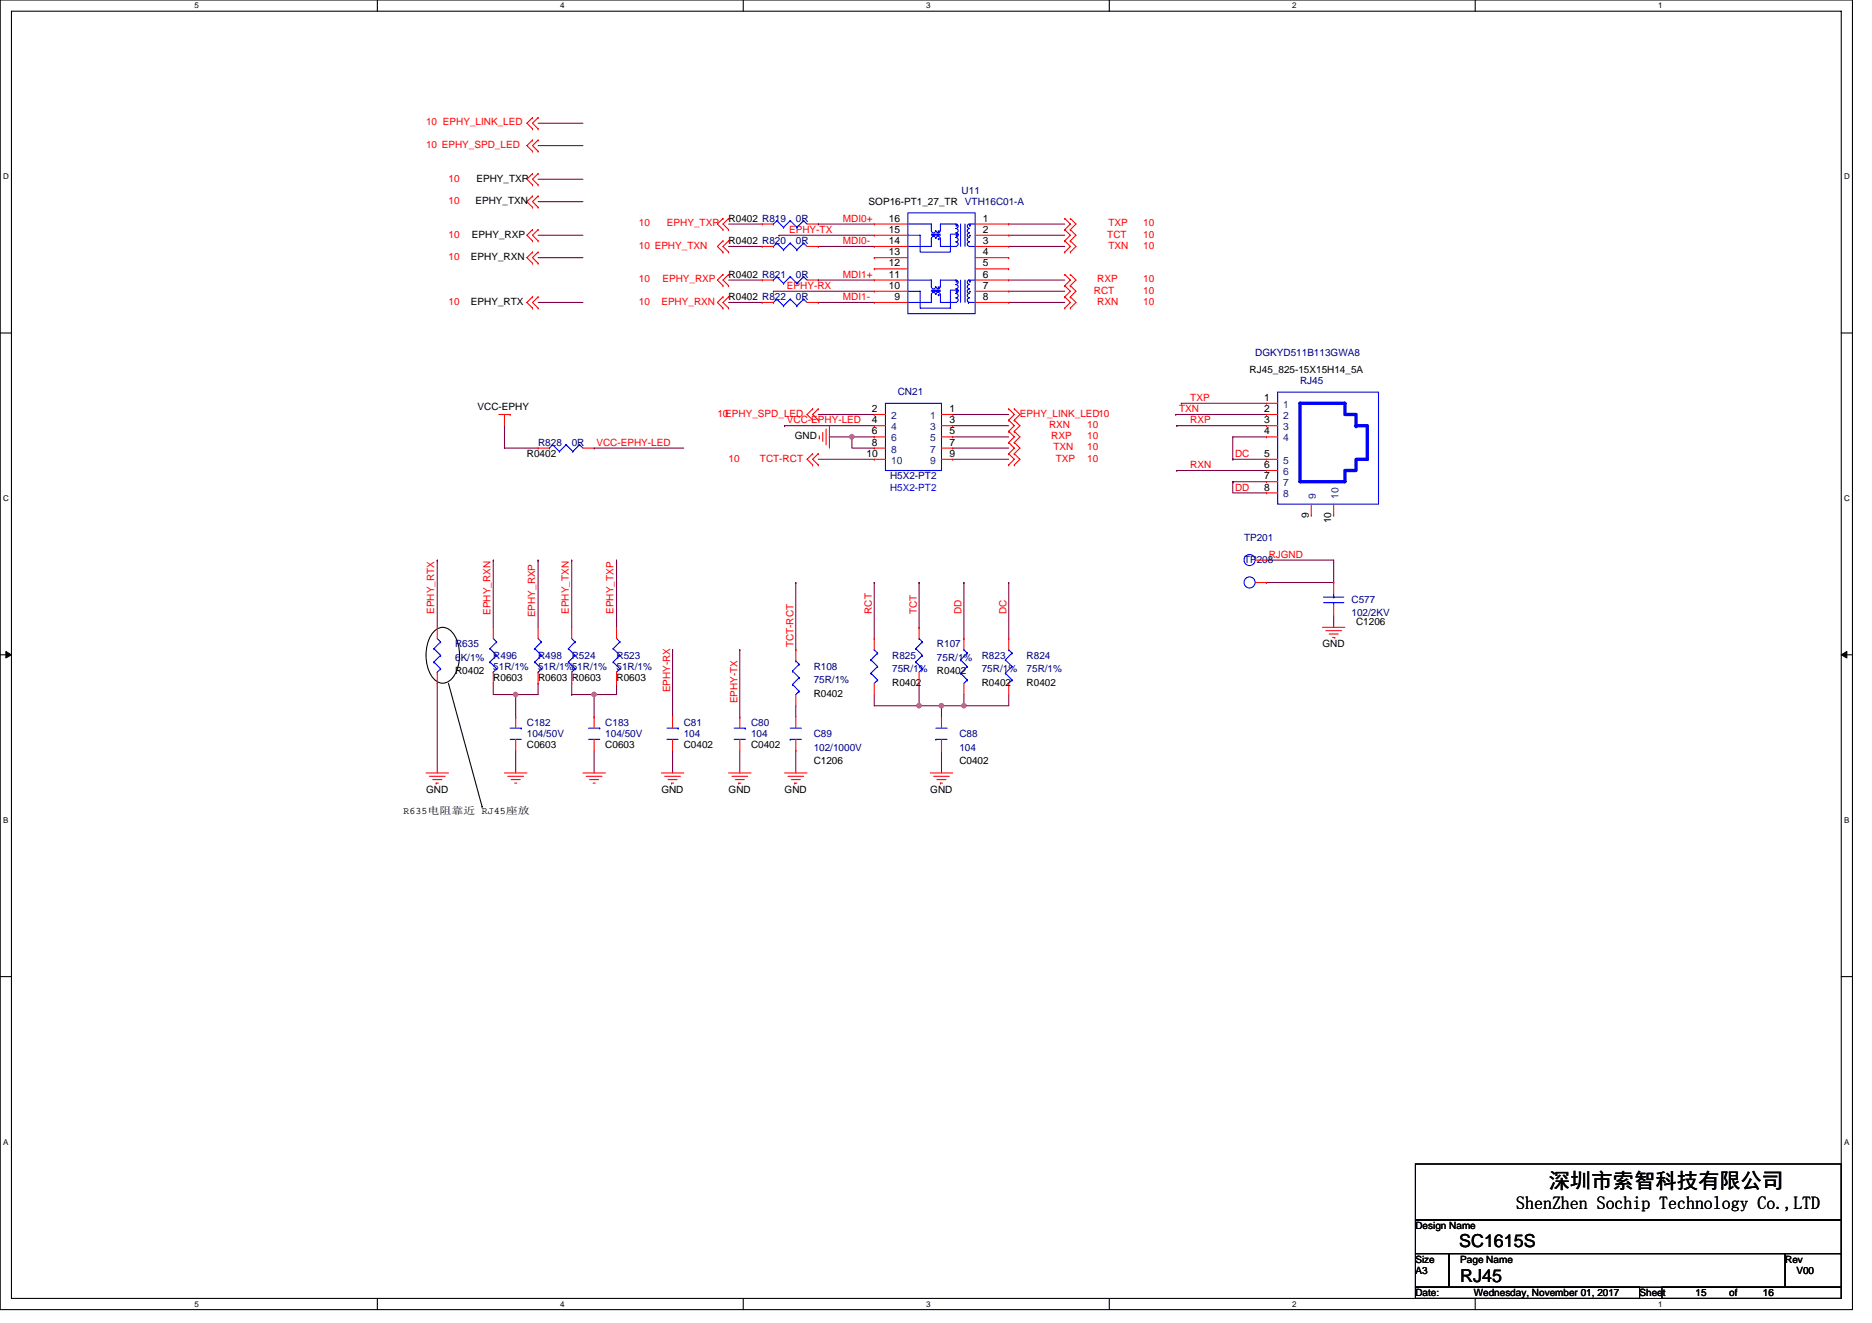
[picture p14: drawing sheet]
<svg xmlns="http://www.w3.org/2000/svg" width="297mm" height="210mm" viewBox="0 0 297 210" stroke-linecap="round" stroke-linejoin="round" font-family="sans-serif">
<defs><g id="words">
<text font-size="3.4" x="245.8" y="188.5">深圳市索智科技有限公司</text>
<g font-size="2.8">
<text x="240.6" y="192">ShenZhen Sochip Technology Co. ,,, LTD</text>
<text x="240.6" y="192">ShenZhen Sochip Technology Co.</text>
<text x="284.6" y="192">LTD</text>
<text x="231.5" y="198">SC1615S</text>
<text x="231.7" y="203.5">RJ45</text>
</g>
<g font-size="1.6" fill="#f00">
<text x="67.6" y="23.5">10 EPHY_SPD_LED</text>
<text x="67.6" y="19.9">10 EPHY_LINK_LED</text>
<text x="71.2" y="28.8">10</text>
<text x="71.2" y="32.4">10</text>
<text x="101.4" y="35.9">10</text>
<text x="105.8" y="35.9">EPHY_TXP</text>
<text x="133.7" y="35.2">MDI0+</text>
<text x="175.9" y="35.9">TXP</text>
<text x="181.4" y="35.9">10</text>
<text x="71.2" y="37.7">10</text>
<text x="71.2" y="41.3">10</text>
<text x="101.4" y="39.5">10 EPHY_TXN</text>
<text x="125.2" y="37">EPHY-TX</text>
<text x="133.7" y="38.8">MDI0-</text>
<text x="175.7" y="37.7">TCT</text>
<text x="175.9" y="39.5">TXN</text>
<text x="181.4" y="39.5">10</text>
<text x="181.4" y="37.7">10</text>
<text x="101.4" y="44.8">10</text>
<text x="105.1" y="44.8">EPHY_RXP</text>
<text x="124.9" y="45.9">EPHY-RX</text>
<text x="133.7" y="44.1">MDI1+</text>
<text x="133.7" y="47.6">MDI1-</text>
<text x="173.6" y="46.6">RCT</text>
<text x="174.1" y="44.8">RXP</text>
<text x="181.4" y="46.6">10</text>
<text x="181.4" y="44.8">10</text>
<text x="71.2" y="48.4">10</text>
<text x="101.4" y="48.4">10</text>
<text x="104.9" y="48.4">EPHY_RXN</text>
<text x="174.1" y="48.4">RXN</text>
<text x="181.4" y="48.4">10</text>
<text x="187.1" y="65.4">TXN</text>
<text x="188.9" y="63.6">TXP</text>
<text x="94.6" y="70.8">VCC-EPHY-LED</text>
<text x="113.8" y="66.1">10EPHY_SPD_LED</text>
<text x="124.9" y="67.2">VCC-EPHY-LED</text>
<text x="161.8" y="66.1">EPHY_LINK_LED10</text>
<text x="166.5" y="67.9">RXN</text>
<text x="166.8" y="69.7">RXP</text>
<text x="167.2" y="71.5">TXN</text>
<text x="172.5" y="67.9">10</text>
<text x="172.5" y="69.7">10</text>
<text x="172.5" y="71.5">10</text>
<text x="188.9" y="67.2">RXP</text>
<text x="115.6" y="73.3">10</text>
<text x="120.6" y="73.3">TCT-RCT</text>
<text x="167.5" y="73.3">TXP</text>
<text x="172.5" y="73.3">10</text>
<text x="188.9" y="74.3">RXN</text>
<text x="196" y="72.5">DC</text>
<text x="196" y="77.9">DD</text>
<text x="201.3" y="88.5">RJGND</text>
<text x="68.9" y="97.4" transform="rotate(-90 68.9 97.4)">EPHY_RTX</text>
<text x="77.8" y="97.6" transform="rotate(-90 77.8 97.6)">EPHY_RXN</text>
<text x="84.9" y="98" transform="rotate(-90 84.9 98)">EPHY_RXP</text>
<text x="90.3" y="97.4" transform="rotate(-90 90.3 97.4)">EPHY_TXN</text>
<text x="97.4" y="97.4" transform="rotate(-90 97.4 97.4)">EPHY_TXP</text>
<text x="138.4" y="97.4" transform="rotate(-90 138.4 97.4)">RCT</text>
<text x="145.5" y="97.4" transform="rotate(-90 145.5 97.4)">TCT</text>
<text x="152.6" y="97.4" transform="rotate(-90 152.6 97.4)">DD</text>
<text x="159.7" y="97.4" transform="rotate(-90 159.7 97.4)">DC</text>
<text x="125.9" y="102.8" transform="rotate(-90 125.9 102.8)">TCT-RCT</text>
<text x="106.4" y="109.9" transform="rotate(-90 106.4 109.9)">EPHY-RX</text>
<text x="117" y="111.7" transform="rotate(-90 117 111.7)">EPHY-TX</text>
</g>
<g font-size="1.6">
<text x="75.6" y="28.8">EPHY_TXP</text>
<text x="75.4" y="32.4">EPHY_TXN</text>
<text x="115.6" y="35.2">R0402 R819</text>
<text x="137.8" y="32.5">SOP16-PT1_27_TR</text>
<text x="141" y="35.2">16</text>
<text x="156" y="35.2">1</text>
<text x="74.7" y="41.3">EPHY_RXN</text>
<text x="74.9" y="37.7">EPHY_RXP</text>
<text x="115.6" y="38.8">R0402 R820</text>
<text x="141" y="40.5">13</text>
<text x="141" y="37">15</text>
<text x="141" y="38.7">14</text>
<text x="156" y="38.7">3</text>
<text x="156" y="37">2</text>
<text x="156" y="40.5">4</text>
<text x="115.6" y="47.6">R0402 R822</text>
<text x="115.6" y="44.1">R0402 R821</text>
<text x="141" y="45.8">10</text>
<text x="141" y="42.3">12</text>
<text x="141" y="44.1">11</text>
<text x="141.9" y="47.6">9</text>
<text x="156" y="42.3">5</text>
<text x="156" y="45.8">7</text>
<text x="156" y="44.1">6</text>
<text x="156" y="47.6">8</text>
<text x="74.7" y="48.4">EPHY_RTX</text>
<text x="198.3" y="59.2">RJ45_825-15X15H14_5A</text>
<text x="75.8" y="65.1">VCC-EPHY</text>
<text x="138.4" y="65.4">2</text>
<text x="150.6" y="65.4">1</text>
<text x="200.6" y="63.6">1</text>
<text x="200.6" y="65.4">2</text>
<text x="126.1" y="69.7">GND</text>
<text x="138.4" y="67.2">4</text>
<text x="138.4" y="69">6</text>
<text x="138.4" y="70.7">8</text>
<text x="150.6" y="67.2">3</text>
<text x="150.6" y="69">5</text>
<text x="150.6" y="70.7">7</text>
<text x="200.6" y="67.2">3</text>
<text x="200.6" y="69">4</text>
<text x="83.6" y="72.5">R0402</text>
<text x="137.5" y="72.5">10</text>
<text x="150.6" y="72.5">9</text>
<text x="200.6" y="72.5">5</text>
<text x="200.6" y="74.3">6</text>
<text x="200.6" y="76.1">7</text>
<text x="200.6" y="77.9">8</text>
<text x="207.7" y="82.2" transform="rotate(-90 207.7 82.2)">9</text>
<text x="211.2" y="83.1" transform="rotate(-90 211.2 83.1)">10</text>
<text x="215.2" y="99.2">C1206</text>
<text x="72.2" y="107">R0402</text>
<text x="148.7" y="107">R0402</text>
<text x="209.8" y="102.8">GND</text>
<text x="78.3" y="108.1">R0603</text>
<text x="85.4" y="108.1">R0603 R0603</text>
<text x="97.8" y="108.1">R0603</text>
<text x="129.1" y="110.6">R0402</text>
<text x="141.6" y="108.8">R0402</text>
<text x="155.8" y="108.8">R0402</text>
<text x="162.9" y="108.8">R0402</text>
<text x="83.6" y="118.8">C0603</text>
<text x="96.1" y="118.8">C0603</text>
<text x="108.5" y="118.8">C0402</text>
<text x="119.2" y="118.8">C0402</text>
<text x="67.6" y="125.9">GND</text>
<text x="104.9" y="125.9">GND</text>
<text x="115.6" y="125.9">GND</text>
<text x="124.5" y="125.9">GND</text>
<text x="129.1" y="121.3">C1206</text>
<text x="147.6" y="125.9">GND</text>
<text x="152.2" y="121.3">C0402</text>
<text x="64" y="129.3">R635电阻靠近 RJ45座放</text>
<text x="224.6" y="195.1">Design Name</text>
<text x="224.6" y="202.2">A3</text>
<text x="224.6" y="200.4">Size</text>
<text x="231.7" y="200.4">Page Name</text>
<text x="283.3" y="200.4">Rev</text>
<text x="285" y="202.2">V00</text>
<text x="224.6" y="205.7">Date:</text>
<text x="233.8" y="205.7">Wednesday, November 01, 2017</text>
<text x="260.2" y="205.7">Sheet</text>
<text x="269" y="205.7">15</text>
<text x="274.4" y="205.7">of</text>
<text x="279.7" y="205.7">16</text>
</g>
<g font-size="1.6" fill="#000080">
<text x="126.3" y="35.2">0R</text>
<text x="152.6" y="30.8">U11</text>
<text x="153.1" y="32.5">VTH16C01-A</text>
<text x="126.3" y="38.8">0R</text>
<text x="126.3" y="47.6">0R</text>
<text x="126.3" y="44.1">0R</text>
<text x="199.2" y="56.5">DGKYD511B113GWA8</text>
<text x="142.4" y="62.8">CN21</text>
<text x="206.3" y="61">RJ45</text>
<text x="85.4" y="70.8">R828</text>
<text x="90.7" y="70.8">0R</text>
<text x="141.2" y="76.1">H5X2-PT2</text>
<text x="197.4" y="89.4">TP208</text>
<text x="197.4" y="85.9">TP201</text>
<text x="214.5" y="95.7">C577</text>
<text x="214.5" y="97.8">102/2KV</text>
<text x="72.2" y="102.8">R635</text>
<text x="72.2" y="104.9">6K/1%</text>
<text x="78.3" y="104.5">R496</text>
<text x="78.3" y="106.3">51R/1%</text>
<text x="85.4" y="104.5">R498</text>
<text x="85.4" y="106.3">51R/1%51R/1%</text>
<text x="90.7" y="104.5">R524</text>
<text x="97.8" y="104.5">R523</text>
<text x="97.8" y="106.3">51R/1%</text>
<text x="129.1" y="106.3">R108</text>
<text x="141.6" y="104.5">R825</text>
<text x="141.6" y="106.7">75R/1%</text>
<text x="148.7" y="102.8">R107</text>
<text x="148.7" y="104.9">75R/1%</text>
<text x="155.8" y="104.5">R823</text>
<text x="155.8" y="106.7">75R/1%</text>
<text x="162.9" y="104.5">R824</text>
<text x="162.9" y="106.7">75R/1%</text>
<text x="129.1" y="108.5">75R/1%</text>
<text x="83.6" y="115.2">C182</text>
<text x="83.6" y="117">104/50V</text>
<text x="96.1" y="115.2">C183</text>
<text x="96.1" y="117">104/50V</text>
<text x="108.5" y="115.2">C81</text>
<text x="108.5" y="117">104</text>
<text x="119.2" y="115.2">C80</text>
<text x="119.2" y="117">104</text>
<text x="129.1" y="117">C89</text>
<text x="129.1" y="119.1">102/1000V</text>
<text x="152.2" y="117">C88</text>
<text x="152.2" y="119.1">104</text>
</g>
<g font-size="1.6" fill="#004080">
<text x="203.6" y="64.7">1</text>
<text x="141.4" y="66.5">2</text>
<text x="141.4" y="68.3">4</text>
<text x="141.4" y="70.1">6</text>
<text x="141.4" y="71.8">8</text>
<text x="147.6" y="66.5">1</text>
<text x="147.6" y="68.3">3</text>
<text x="147.6" y="70.1">5</text>
<text x="147.6" y="71.8">7</text>
<text x="203.6" y="66.5">2</text>
<text x="203.6" y="68.3">3</text>
<text x="203.6" y="70.1">4</text>
<text x="141.4" y="73.6">10</text>
<text x="147.6" y="73.6">9</text>
<text x="203.6" y="73.6">5</text>
<text x="203.6" y="75.4">6</text>
<text x="203.6" y="77.2">7</text>
<text x="203.6" y="79">8</text>
<text x="208.8" y="79.1" transform="rotate(-90 208.8 79.1)">9</text>
<text x="212.4" y="79.1" transform="rotate(-90 212.4 79.1)">10</text>
</g>
<text font-size="1.6" fill="#00f" x="141.2" y="77.9">H5X2-PT2</text>
<g font-size="1.3">
<text x="30.8" y="1.3">5</text>
<text x="88.9" y="1.3">4</text>
<text x="147" y="1.3">3</text>
<text x="205" y="1.3">2</text>
<text x="263.1" y="1.3">1</text>
<text x=".5" y="28.4">D</text>
<text x="292.6" y="28.4">D</text>
<text x=".5" y="79.5">C</text>
<text x="292.6" y="79.5">C</text>
<text x=".5" y="130.6">B</text>
<text x="292.6" y="130.6">B</text>
<text x=".5" y="181.7">A</text>
<text x="292.6" y="181.7">A</text>
<text x="30.8" y="207.4">5</text>
<text x="88.9" y="207.4">4</text>
<text x="147" y="207.4">3</text>
<text x="205" y="207.4">2</text>
<text x="263.1" y="207.4">1</text>
</g>
</g></defs>
<path d="M0 0h293.9v207.9h-293.9zM1.8 1.8h290.4v204.3h-290.4z" fill="none" stroke="#000" stroke-width=".17"/>
<g fill="#fff">
<path d="M30.8 .2h.7v1.4h-.7z"/>
<path d="M30.8 206.3h.7v1.4h-.7z"/>
</g>
<path d="M59.9 0v1.8M59.9 206.1v1.8" fill="none" stroke="#000" stroke-width=".17"/>
<g fill="#fff">
<path d="M88.9 .2h.7v1.4h-.7z"/>
<path d="M88.9 206.3h.7v1.4h-.7z"/>
</g>
<path d="M117.9 0v1.8M117.9 206.1v1.8" fill="none" stroke="#000" stroke-width=".17"/>
<g fill="#fff">
<path d="M147 .2h.7v1.4h-.7z"/>
<path d="M147 206.3h.7v1.4h-.7z"/>
</g>
<path d="M176 0v1.8M176 206.1v1.8" fill="none" stroke="#000" stroke-width=".17"/>
<g fill="#fff">
<path d="M205 .2h.7v1.4h-.7z"/>
<path d="M205 206.3h.7v1.4h-.7z"/>
</g>
<path d="M234.1 0v1.8M234.1 206.1v1.8" fill="none" stroke="#000" stroke-width=".17"/>
<g fill="#fff">
<path d="M263.1 .2h.7v1.4h-.7z"/>
<path d="M263.1 206.3h.7v1.4h-.7z"/>
<path d="M.5 27.3h.9v1.4h-.9z"/>
<path d="M292.6 27.3h.9v1.4h-.9z"/>
<path d="M.5 78.4h.9v1.4h-.9z"/>
<path d="M292.6 78.4h.9v1.4h-.9z"/>
</g>
<path d="M0 52.9h1.8M292.2 52.9h1.7" fill="none" stroke="#000" stroke-width=".17"/>
<g fill="#fff">
<path d="M.5 129.5h.8v1.4h-.8z"/>
<path d="M292.6 129.5h.9v1.4h-.9z"/>
</g>
<path d="M0 103.9h1.8M292.2 103.9h1.7" fill="none" stroke="#000" stroke-width=".17"/>
<path d="M.9 103.4l.9 .5-.9 .5zM292.2 103.9l.8-.5v1z" fill="#000" stroke="#000" stroke-width=".16"/>
<g fill="#fff">
<path d="M.5 180.5h.8v1.4h-.8z"/>
<path d="M292.6 180.5h.9v1.4h-.9z"/>
</g>
<path d="M68.8 100.3a1.84 1.84 0 0 1 2.9 0 6.3 6.3 0 0 1 0 7.4 1.83 1.83 0 0 1-2.9 0 6.4 6.4 0 0 1 0-7.4zM71.2 108.5l5.3 19.5M76.5 128h.1M0 155h1.8M292.2 155h1.7M224.6 184.7h67.6v8.9h-67.6zM224.6 193.6h67.6v5.4h-67.6zM224.6 199h5.3v5.3h-5.3zM229.9 199h53.4v5.3h-53.4zM283.3 199h8.9v5.3h-8.9zM224.6 204.3h35.6v1.8h-35.6zM263.7 204.3h28.5v1.8h-28.5z" fill="none" stroke="#000" stroke-width=".17"/>
<g fill="none" stroke="#800040" stroke-width=".17">
<path d="M85.4 19.6h7.1M85.4 32h7.1M85.4 28.4h7.1M85.4 37.3h7.1M85.4 23.1h7.1M115.6 39.1h5.3M115.6 35.6h5.3M123.6 37.3h.1M123.6 37.3h15.1M129.8 35.6h.1M129.8 39.1h.1M129.8 35.6h8.9"/>
<path d="M129.8 39.1h8.9M160.1 39.1h8.8M160.1 35.6h8.8M160.1 37.3h8.8M85.4 40.9h7.1M85.4 48h7.1M115.6 44.4h5.3M115.6 48h5.3M122.7 46.2h.1M122.7 46.2h16M129.8 44.4h.1M129.8 48h.1"/>
<path d="M129.8 44.4h8.9M129.8 48h8.9M160.1 44.4h8.8M160.1 48h8.8M160.1 46.2h8.8M80 67.6v3.5h5.4M94.3 71.1h.1M94.3 71.1h14.2M124.5 67.6h.1M124.5 67.6h14.2M129.8 72.9h8.9M129.8 65.8h8.9"/>
<path d="M131.6 69.3h.1M131.6 69.3h3.6M135.2 69.3v1.8h3.5M135.2 69.3h3.5M151.2 65.8h8.9M151.2 67.6h8.9M151.2 69.3h8.9M151.2 71.1h8.9M151.2 72.9h8.9M186.6 65.8h.1M186.6 65.8h14.4M186.7 67.6h.1"/>
<path d="M186.7 74.7h.1M186.7 67.6h14.3M186.7 74.7h14.3M187.4 64h.1M187.4 64h13.6M195.6 72.9h.1M195.6 76.5h5.4M195.6 76.5h.1M195.6 76.5v1.7h5.4M195.6 72.9h5.4M201 69.3h-5.4v3.6M69.4 88.9h.1"/>
<path d="M69.4 88.9v10.7M78.3 88.9h.1M78.3 88.9v10.7M85.4 88.9h.1M85.4 88.9v10.7M90.7 88.9h.1M90.7 88.9v10.7M97.8 88.9h.1M97.8 88.9v10.7M126.3 92.5h.1M126.3 92.5v10.6M138.7 92.5h.1"/>
<path d="M138.7 92.5v8.8M145.8 92.5h.1M145.8 92.5v7.1M152.9 92.5h.1M152.9 92.5v8.8M160.1 92.5h.1M160.1 92.5v8.8M201 88.9h10.6v3.6h-10.6M201 88.9h.1M201 92.5h.1M211.6 97.8v1.8M69.4 108.5v14.2"/>
<path d="M78.3 108.5v1.7h3.5M81.8 110.2v3.6M81.8 110.2h.1M81.8 119.1v3.6M85.4 108.5v1.7h-3.6M90.7 108.5v1.7M90.7 110.2h.1M94.3 110.2v3.6M94.3 119.1v3.6M97.8 108.5v1.7h-7.1M106.7 119.1v3.6M106.7 103.1h.1"/>
<path d="M106.7 103.1v10.7M117.4 119.1v3.6M117.4 103.1h.1M117.4 103.1v10.7M126.3 112v1.8M126.3 119.1v3.6M138.7 110.2v1.8h7.1M145.8 108.5v3.5M145.8 112h.1M145.8 112h7.1M149.4 119.1v3.6M149.4 112v1.8"/>
<path d="M149.4 112h.1M152.9 110.2v1.8M160.1 110.2v1.8h-7.2"/>
</g>
<g fill="#f0f" stroke="#f0f" stroke-width=".17">
<circle cx="81.8" cy="110.2" r=".35"/>
<circle cx="94.3" cy="110.2" r=".35"/>
<circle cx="149.4" cy="112" r=".35"/>
<circle cx="145.8" cy="112" r=".35"/>
<circle cx="152.9" cy="112" r=".35"/>
<circle cx="135.2" cy="69.3" r=".35"/>
</g>
<g fill="none" stroke="#f00" stroke-width=".17">
<path d="M84.5 18.7h.1M84.5 18.7l-.9 .9 .9 .8M85.4 18.7h.1M85.4 18.7l-.9 .9 .9 .8M84.5 29.3h.1M84.5 27.6h.1M84.5 32.9h.1M84.5 31.1h.1M84.5 38.2h.1M84.5 36.4h.1M84.5 24h.1M84.5 22.2h.1"/>
<path d="M84.5 20.4h.1M84.5 27.6l-.9 .8 .9 .9M84.5 31.1l-.9 .9 .9 .9M84.5 36.4l-.9 .9 .9 .9M84.5 22.2l-.9 .9 .9 .9M85.4 29.3h.1M85.4 27.6h.1M85.4 32.9h.1M85.4 31.1h.1M85.4 38.2h.1M85.4 36.4h.1M85.4 24h.1"/>
<path d="M85.4 22.2h.1M85.4 20.4h.1M85.4 27.6l-.9 .8 .9 .9M85.4 31.1l-.9 .9 .9 .9M85.4 36.4l-.9 .9 .9 .9M85.4 22.2l-.9 .9 .9 .9M114.7 36.4h.1M114.7 34.7h.1M114.7 38.2h.1M114.7 34.7l-.9 .9 .9 .8M114.7 38.2l-.9 .9 .9 .9M115.6 36.4h.1"/>
<path d="M115.6 34.7h.1M115.6 38.2h.1M115.6 34.7l-.9 .9 .9 .8M115.6 38.2l-.9 .9 .9 .9M120.9 35.6h.1M120.9 39.1h.1M120.9 35.6h1.8M120.9 39.1h1.8M128.1 35.6h1.7M128.1 39.1h1.7M138.7 37.3h.1M138.7 39.1h.1"/>
<path d="M138.7 35.6h.1M138.7 35.6h5.4M138.7 39.1h5.4M138.7 37.3h5.4M154.7 35.6h5.4M154.7 39.1h5.4M154.7 37.3h5.4M160.1 35.6h.1M160.1 39.1h.1M160.1 37.3h.1M168.9 38.2h.1M168.9 36.4h.1"/>
<path d="M168.9 34.7h.1M168.9 38.2l.9 .9-.9 .9M168.9 34.7l.9 .9-.9 .8M168.9 36.4l.9 .9-.9 .9M169.8 38.2h.1M169.8 36.4h.1M169.8 34.7h.1M169.8 38.2l.9 .9-.9 .9M169.8 34.7l.9 .9-.9 .8M169.8 36.4l.9 .9-.9 .9M84.5 41.8h.1M84.5 40h.1"/>
<path d="M84.5 48.9h.1M84.5 47.1h.1M84.5 40l-.9 .9 .9 .9M84.5 47.1l-.9 .9 .9 .9M85.4 41.8h.1M85.4 40h.1M85.4 48.9h.1M85.4 47.1h.1M85.4 40l-.9 .9 .9 .9M85.4 47.1l-.9 .9 .9 .9M114.7 40h.1M114.7 45.3h.1"/>
<path d="M114.7 43.6h.1M114.7 48.9h.1M114.7 47.1h.1M114.7 43.6l-.9 .8 .9 .9M114.7 47.1l-.9 .9 .9 .9M115.6 40h.1M115.6 45.3h.1M115.6 43.6h.1M115.6 48.9h.1M115.6 47.1h.1M115.6 43.6l-.9 .8 .9 .9M115.6 47.1l-.9 .9 .9 .9"/>
<path d="M120.9 48h.1M120.9 44.4h.1M120.9 48h1.8M120.9 44.4h1.8M128.1 48h1.7M128.1 44.4h1.7M138.7 48h.1M138.7 40.9h.1M138.7 46.2h.1M138.7 42.7h.1M138.7 44.4h.1M138.7 48h5.4"/>
<path d="M138.7 44.4h5.4M138.7 42.7h5.4M138.7 46.2h5.4M138.7 40.9h5.4M154.7 48h5.4M154.7 44.4h5.4M154.7 42.7h5.4M154.7 46.2h5.4M154.7 40.9h5.4M160.1 42.7h.1M160.1 46.2h.1M160.1 40.9h.1"/>
<path d="M160.1 44.4h.1M160.1 48h.1M168.9 40h.1M168.9 48.9h.1M168.9 47.1h.1M168.9 45.3h.1M168.9 43.6h.1M168.9 47.1l.9 .9-.9 .9M168.9 43.6l.9 .8-.9 .9M168.9 45.3l.9 .9-.9 .9M169.8 40h.1M169.8 48.9h.1"/>
<path d="M169.8 47.1h.1M169.8 45.3h.1M169.8 43.6h.1M169.8 47.1l.9 .9-.9 .9M169.8 43.6l.9 .8-.9 .9M169.8 45.3l.9 .9-.9 .9M79.2 65.8h1.7M80 65.8v1.8M80.9 65.8h.1M85.4 71.1h.1M85.4 71.1h1.8M92.5 71.1h1.8"/>
<path d="M128.9 66.7h.1M128.9 64.9h.1M128.9 72h.1M128.9 73.8h.1M128.9 64.9l-.8 .9 .8 .9M128.9 72l-.8 .9 .8 .9M129.8 66.7h.1M129.8 64.9h.1M129.8 72h.1M129.8 73.8h.1M129.8 64.9l-.9 .9 .9 .9M129.8 72l-.9 .9 .9 .9"/>
<path d="M130 69.5h.1M130 69.2v.3M130.6 68.6v1.5M131.1 68.1v2.5M131.6 67.6v3.5M138.7 65.8h.1M138.7 67.6h.1M138.7 69.3h.1M138.7 71.1h.1M138.7 72.9h.1M138.7 65.8h1.8M138.7 67.6h1.8"/>
<path d="M138.7 69.3h1.8M138.7 71.1h1.8M138.7 72.9h1.8M149.4 65.8h1.8M149.4 67.6h1.8M149.4 69.3h1.8M149.4 71.1h1.8M149.4 72.9h1.8M151.2 65.8h.1M151.2 67.6h.1M151.2 69.3h.1M151.2 71.1h.1"/>
<path d="M151.2 72.9h.1M160.1 66.7h.1M160.1 64.9h.1M160.1 70.2h.1M160.1 68.5h.1M160.1 72h.1M160.1 73.8h.1M160.1 64.9l.8 .9-.8 .9M160.1 68.5l.8 .8-.8 .9M160.1 66.7l.8 .9-.8 .9M160.1 70.2l.8 .9-.8 .9M160.1 72l.8 .9-.8 .9"/>
<path d="M160.9 66.7h.1M160.9 64.9h.1M160.9 70.2h.1M160.9 68.5h.1M160.9 72h.1M160.9 73.8h.1M160.9 64.9l.9 .9-.9 .9M160.9 68.5l.9 .8-.9 .9M160.9 66.7l.9 .9-.9 .9M160.9 70.2l.9 .9-.9 .9M160.9 72l.9 .9-.9 .9M201 64h.1"/>
<path d="M201 65.8h.1M201 67.6h.1M201 69.3h.1M201 72.9h.1M201 74.7h.1M201 76.5h.1M201 78.2h.1M201 65.8h1.7M201 67.6h1.7M201 69.3h1.7M201 72.9h1.7M201 64h1.7"/>
<path d="M201 74.7h1.7M201 76.5h1.7M201 78.2h1.7M69.4 99.6v1.7M78.3 99.6v1.7M85.4 99.6v1.7M90.7 99.6v1.7M97.8 99.6v1.7M145.8 99.6h.1M145.8 99.6v1.7M199.2 92.5h1.8M199.2 88.9h1.8"/>
<path d="M201 92.5h.1M201 88.9h.1M208.1 81.8h.1M208.1 80v1.8M209.8 99.6h3.6M211.6 96v1.8M211.6 92.5h.1M211.6 81.8h.1M211.6 80v1.8M211.6 92.5v1.7M69.4 108.5h.1M69.4 106.7v1.8"/>
<path d="M78.3 108.5h.1M78.3 106.7v1.8M81.8 117.3v1.8M81.8 113.8h.1M81.8 113.8v1.8M85.4 108.5h.1M85.4 106.7v1.8M90.7 108.5h.1M90.7 106.7v1.8M94.3 117.3v1.8M94.3 113.8h.1M94.3 113.8v1.8"/>
<path d="M97.8 108.5h.1M97.8 106.7v1.8M106.7 117.3v1.8M106.7 113.8h.1M106.7 113.8v1.8M117.4 117.3v1.8M117.4 113.8h.1M117.4 113.8v1.8M126.3 110.2v1.8M126.3 103.1h.1M126.3 113.8v1.8M126.3 119.1h.1"/>
<path d="M126.3 103.1v1.8M126.3 117.3v1.8M138.7 108.5v1.7M138.7 101.3h.1M138.7 101.3v1.8M145.8 106.7v1.8M149.4 113.8v1.8M149.4 119.1h.1M149.4 117.3v1.8M152.9 108.5v1.7M152.9 101.3h.1M152.9 101.3v1.8"/>
<path d="M160.1 108.5v1.7M160.1 101.3h.1M160.1 101.3v1.8M210.4 100.1h2.5M210.9 100.6h1.4M211.5 101.2h.3M211.8 101.2h.1M67.6 122.7h3.6M68.1 123.2h2.5M68.7 123.7h1.4M69.2 124.3h.1M69.2 124.3h.4"/>
<path d="M80 122.7h3.6M80.6 123.2h2.5M81.1 123.7h1.4M81.7 124.3h.3M92.5 122.7h3.6M93 123.2h2.5M93.6 123.7h1.4M94.1 124.3h.3M104.9 122.7h3.6M105.5 123.2h2.5M106 123.7h1.4M106.5 124.3h.1"/>
<path d="M106.5 124.3h.4M115.6 122.7h3.6M116.1 123.2h2.5M116.7 123.7h1.4M117.2 124.3h.1M117.2 124.3h.4M124.5 122.7h3.6M125 123.2h2.5M125.6 123.7h1.4M126.1 124.3h.1M126.1 124.3h.3M147.6 122.7h3.6"/>
<path d="M148.1 123.2h2.5M148.7 123.7h1.4M149.2 124.3h.1M149.2 124.3h.4"/>
</g>
<g fill="none" stroke="#00f" stroke-width=".17">
<path d="M122.7 35.6h.1M122.7 39.1h.1M123.3 35h.1M123.3 38.6h.1M123.3 35l1 1.1M123.3 35l-.6 .6M123.3 38.6l1 1M123.3 38.6l-.6 .5M124.3 36.1h.1M124.3 39.6h.1M125.4 35h.1M125.4 38.6h.1"/>
<path d="M125.4 35l1 1.1M125.4 35l-1.1 1.1M125.4 38.6l1 1M125.4 38.6l-1.1 1M126.4 36.1h.1M126.4 39.6h.1M127.5 35h.1M127.5 38.6h.1M127.5 35l.6 .6M127.5 35l-1.1 1.1M127.5 38.6l.6 .5M127.5 38.6l-1.1 1"/>
<path d="M144.1 33.8h10.6v16h-10.6zM144.1 35.6h3.7v1a.35 .35 0 0 0 .3 .4 .35 .35 0 0 0 .4-.4M147.8 37.2h1.4M147.8 37.8a.35 .35 0 0 1 .3-.3 .35 .35 0 0 1 .4 .3M147.8 37.3h1.4M147.8 37.9v1.2h-3.7M148.5 37.8a.35 .35 0 0 1 .4-.3 .35 .35 0 0 1 .3 .3M148.5 36.6a.35 .35 0 0 0 .4 .4 .35 .35 0 0 0 .3-.4M148.9 37.9h.1v.1h-.1zM148.9 36.6h.1v.2h-.1zM149.2 37.9v1.2h2.5a.35 .35 0 0 0 .3-.4 .35 .35 0 0 0-.3-.3M151.7 36.3a.35 .35 0 0 1 .3 .3 .35 .35 0 0 1-.3 .4 .36 .36 0 0 1 .3 .3 .36 .36 0 0 1-.3 .4 .34 .34 0 0 1 .3 .3 .34 .34 0 0 1-.3 .4"/>
<path d="M151.7 36.3a.35 .35 0 0 0 .3-.4 .35 .35 0 0 0-.3-.3h-2.5v1M151.7 35.7h.1v.2h-.1zM151.7 37.4h.1v.1h-.1zM152.1 37.2h-1.3v2.8h-4.8v-2.7h-1.9M152.4 35.6v3.5M153.1 35.6v3.5M153.8 35.6a.35 .35 0 0 0-.3 .3 .35 .35 0 0 0 .3 .4M153.8 36.3a.34 .34 0 0 0-.3 .3 .34 .34 0 0 0 .3 .4 .36 .36 0 0 0-.3 .3 .36 .36 0 0 0 .3 .4 .35 .35 0 0 0-.3 .3 .35 .35 0 0 0 .3 .4M153.8 38.4a.35 .35 0 0 0-.3 .3 .35 .35 0 0 0 .3 .4M153.8 35.6h.9M153.8 39.1h.9M153.9 35.7h.1v.2h-.1z"/>
<path d="M153.9 37.4l.1 .1zM122.7 48h.1M122.7 44.4h.1M123.3 47.5h.1M123.3 43.9h.1M123.3 47.5l1 1M123.3 47.5l-.6 .5M123.3 43.9l1 1.1M123.3 43.9l-.6 .5M124.3 48.5h.1M124.3 45h.1M125.4 47.5h.1"/>
<path d="M125.4 43.9h.1M125.4 47.5l1 1M125.4 47.5l-1.1 1M125.4 43.9l1 1.1M125.4 43.9l-1.1 1.1M126.4 48.5h.1M126.4 45h.1M127.5 47.5h.1M127.5 43.9h.1M127.5 47.5l.6 .5M127.5 47.5l-1.1 1M127.5 43.9l.6 .5"/>
<path d="M127.5 43.9l-1.1 1.1M144.1 44.4h3.7v1.1a.35 .35 0 0 0 .3 .3 .35 .35 0 0 0 .4-.3M147.8 46.1h1.4M147.8 46.8v1.2h-3.7M147.8 46.7a.35 .35 0 0 1 .3-.3 .35 .35 0 0 1 .4 .3M147.8 46.2h1.4M148.5 45.5a.35 .35 0 0 0 .4 .3 .35 .35 0 0 0 .3-.3M148.5 46.7a.35 .35 0 0 1 .4-.3 .35 .35 0 0 1 .3 .3M148.9 46.8h.1v.1h-.1zM148.9 45.5h.1v.2h-.1zM149.2 46.8v1.2h2.5a.36 .36 0 0 0 .3-.4 .36 .36 0 0 0-.3-.3M151.7 45.2a.35 .35 0 0 1 .3 .3 .35 .35 0 0 1-.3 .4 .36 .36 0 0 1 .3 .3 .36 .36 0 0 1-.3 .4 .34 .34 0 0 1 .3 .3 .34 .34 0 0 1-.3 .4"/>
<path d="M151.7 45.1a.35 .35 0 0 0 .3-.3 .35 .35 0 0 0-.3-.4h-2.5v1.1M151.7 44.6h.1v.2h-.1zM151.7 46.2h.1v.1h-.1zM152.1 46.1h-1.3v2.8h-4.8v-2.7h-1.9M152.4 44.4v3.6M153.1 44.4v3.6M153.7 44.4h1M153.7 48h.1M153.7 48h1M153.8 44.4a.35 .35 0 0 0-.3 .4 .35 .35 0 0 0 .3 .3M153.8 45.2a.34 .34 0 0 0-.3 .3 .34 .34 0 0 0 .3 .3 .36 .36 0 0 0-.3 .4 .36 .36 0 0 0 .3 .4 .35 .35 0 0 0-.3 .3 .35 .35 0 0 0 .3 .4M153.8 47.3a.35 .35 0 0 0-.3 .3 .35 .35 0 0 0 .3 .4"/>
<path d="M153.9 44.6h.1v.2h-.1zM153.9 46.2l.1 .1zM87.2 71.1h.1M87.7 70.6h.1M87.7 70.6l1.1 1M87.7 70.6l-.5 .5M88.8 71.6h.1M89.8 70.6h.1M89.8 70.6l-1 1M89.8 70.6l1.1 1M90.9 71.6h.1M92 70.6h.1"/>
<path d="M92 70.6l.5 .5M92 70.6l-1.1 1M140.5 64h8.9v10.7h-8.9zM202.7 62.2h16v17.8h-16zM210 94.8h3.2M210 95.7h3.2M211.6 95.7v.3M211.6 94.8h.1M211.6 94.2v.6M68.9 103h.1M68.9 105.1h.1M68.9 103l1 1"/>
<path d="M68.9 105.1l1 1.1M69.4 106.7h.1M69.4 101.3l.5 .6M69.9 101.9h.1M69.9 104h.1M69.9 106.2h.1M69.9 101.9l-1 1.1M69.9 104l-1 1.1M69.9 106.2l-.5 .5M77.7 103h.1M77.7 105.1h.1M77.7 103l1.1 1"/>
<path d="M77.7 105.1l1.1 1.1M78.3 106.7h.1M78.3 101.3l.5 .6M78.8 101.9h.1M78.8 104h.1M78.8 106.2h.1M78.8 101.9l-1.1 1.1M78.8 104l-1.1 1.1M78.8 106.2l-.5 .5M80.9 117.3h1.8M80.9 115.6h1.8M82.7 115.6h.1"/>
<path d="M84.9 103h.1M84.9 105.1h.1M84.9 103l1 1M84.9 105.1l1 1.1M85.4 106.7h.1M85.4 101.3l.5 .6M85.9 101.9h.1M85.9 104h.1M85.9 106.2h.1M85.9 101.9l-1 1.1M85.9 104l-1 1.1M85.9 106.2l-.5 .5"/>
<path d="M90.2 103h.1M90.2 105.1h.1M90.2 103l1 1M90.2 105.1l1 1.1M90.7 106.7h.1M90.7 101.3l.5 .6M91.2 101.9h.1M91.2 104h.1M91.2 106.2h.1M91.2 101.9l-1 1.1M91.2 104l-1 1.1M91.2 106.2l-.5 .5"/>
<path d="M93.4 117.3h1.8M93.4 115.6h1.8M95.2 115.6h.1M97.3 103h.1M97.3 105.1h.1M97.3 103l1.1 1M97.3 105.1l1.1 1.1M97.8 106.7h.1M97.8 101.3l.6 .6M98.4 101.9h.1M98.4 104h.1M98.4 106.2h.1"/>
<path d="M98.4 101.9l-1.1 1.1M98.4 104l-1.1 1.1M98.4 106.2l-.6 .5M105.8 117.3h1.8M105.8 115.6h1.8M107.6 115.6h.1M116.5 117.3h1.8M116.5 115.6h1.8M118.3 115.6h.1M125.4 115.6h1.8M125.4 117.3h.1M125.4 117.3h1.8"/>
<path d="M125.7 108.6h.1M125.7 106.5h.1M125.7 108.6l1.1 1.1M125.7 106.5l1.1 1.1M126.3 104.9h.1M126.3 104.9l.5 .5M126.8 109.7h.1M126.8 107.6h.1M126.8 105.4h.1M126.8 109.7l-.5 .5M126.8 107.6l-1.1 1M126.8 105.4l-1.1 1.1"/>
<path d="M138.2 106.8h.1M138.2 104.7h.1M138.2 106.8l1.1 1.1M138.2 104.7l1.1 1.1M138.7 103.1h.1M138.7 103.1l.6 .6M139.3 107.9h.1M139.3 105.8h.1M139.3 103.7h.1M139.3 107.9l-.6 .6M139.3 105.8l-1.1 1M139.3 103.7l-1.1 1"/>
<path d="M145.3 105.1h.1M145.3 103h.1M145.3 105.1l1.1 1.1M145.3 103l1.1 1M145.8 101.3h.1M145.8 101.3l.6 .6M146.4 106.2h.1M146.4 104h.1M146.4 101.9h.1M146.4 106.2l-.6 .5M146.4 104l-1.1 1.1M146.4 101.9l-1.1 1.1"/>
<path d="M148.5 115.6h1.8M148.5 117.3h.1M148.5 117.3h1.8M152.4 106.8h.1M152.4 104.7h.1M152.4 106.8l1.1 1.1M152.4 104.7l1.1 1.1M152.9 103.1h.1M152.9 103.1l.6 .6M153.5 107.9h.1M153.5 105.8h.1M153.5 103.7h.1"/>
<path d="M153.5 107.9l-.6 .6M153.5 105.8l-1.1 1M153.5 103.7l-1.1 1M159.5 106.8h.1M159.5 104.7h.1M159.5 106.8l1.1 1.1M159.5 104.7l1.1 1.1M160.1 103.1h.1M160.1 103.1l.5 .6M160.6 107.9h.1M160.6 105.8h.1M160.6 103.7h.1"/>
<path d="M160.6 107.9l-.5 .6M160.6 105.8l-1.1 1M160.6 103.7l-1.1 1"/>
<circle cx="198.3" cy="88.9" r=".88"/>
<circle cx="198.3" cy="92.4" r=".88"/>
</g>
<path d="M206.3 64h7.1v1.8h1.8v1.8h1.8v5.3h-1.8v1.8h-1.8v1.8h-7.1zM215.2 67.6h.1" fill="none" stroke="#00f" stroke-width=".53"/>
<use href="#words"/>
</svg>
